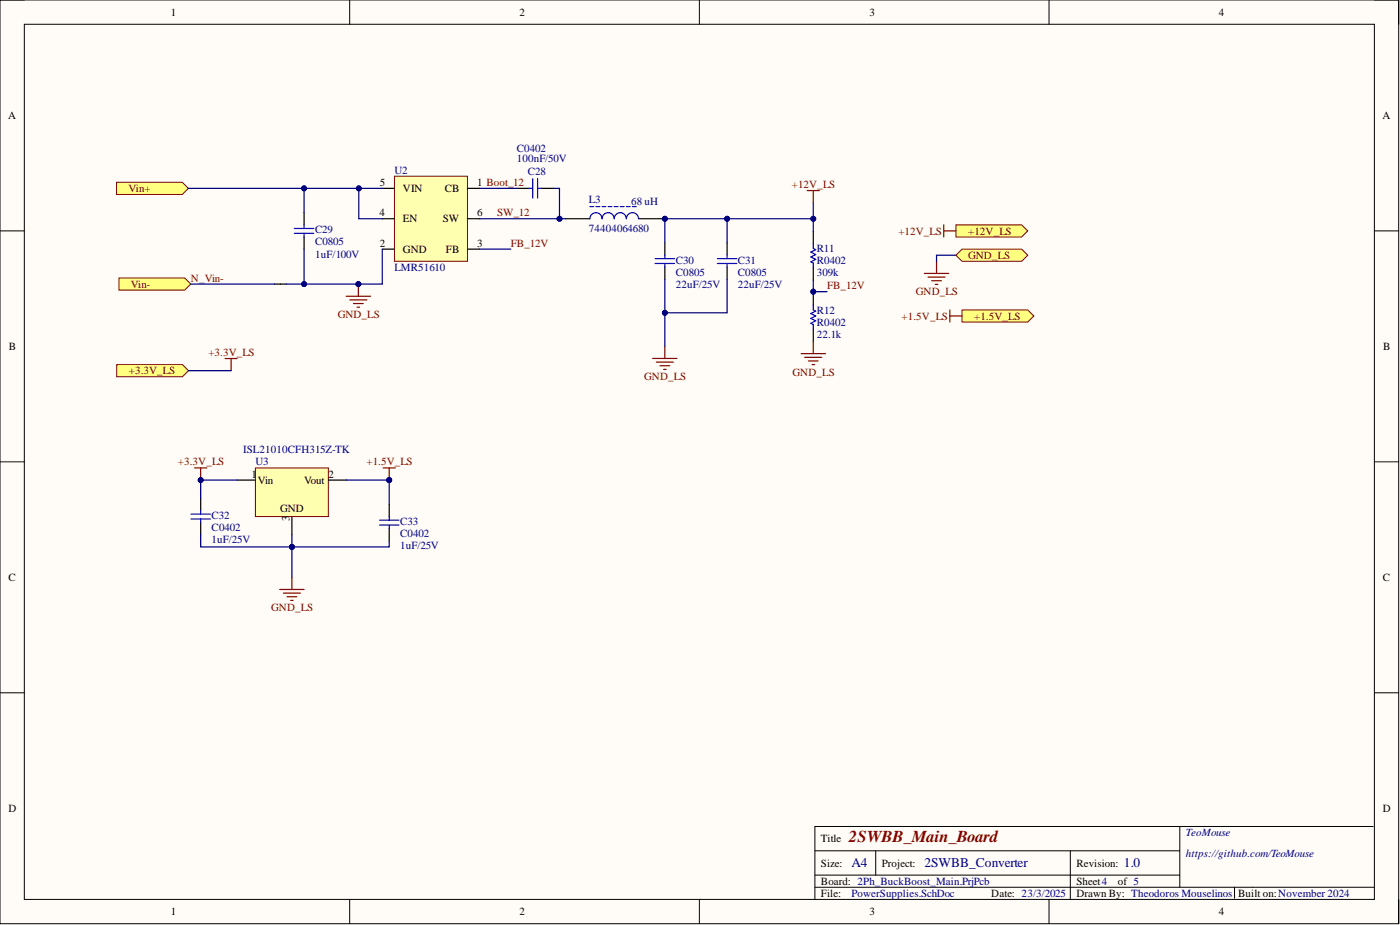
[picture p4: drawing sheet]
<svg xmlns="http://www.w3.org/2000/svg" width="292mm" height="193mm" viewBox="0 0 292 193" stroke-linecap="round" stroke-linejoin="round" font-family="sans-serif">
<defs><g id="words">
<text font-size="3.5" fill="#800000" x="177.1" y="175.7">2SWBB_Main_Board</text>
<g font-size="2.8" fill="#000080">
<text x="177.6" y="181">A4</text>
<text x="192.9" y="181">2SWBB_Converter</text>
<text x="234.5" y="181">1.0</text>
</g>
<g font-size="2.3">
<text x="35.6" y="3.3">1</text>
<text x="108.4" y="3.3">2</text>
<text x="181.4" y="3.3">3</text>
<text x="254.3" y="3.3">4</text>
<text x="1.7" y="24.8">A</text>
<text x="288.4" y="24.8">A</text>
<text x="79.3" y="38.8">5</text>
<text x="84.1" y="40.1">VIN</text>
<text x="92.8" y="40.1">CB</text>
<text x="99.6" y="38.8">1 Boot_12</text>
<text x="79.2" y="45.1">4</text>
<text x="84.1" y="46.4">EN</text>
<text x="92.4" y="46.4">SW</text>
<text x="99.6" y="45.1">6</text>
<text x="79.3" y="51.5">2</text>
<text x="84.1" y="52.7">GND</text>
<text x="93" y="52.7">FB</text>
<text x="99.6" y="51.5">3</text>
<text x="1.9" y="73">B</text>
<text x="288.6" y="73">B</text>
<text x="52.4" y="99.6">1</text>
<text x="53.8" y="100.9">Vin</text>
<text x="63.4" y="100.9">Vout</text>
<text x="68.5" y="99.6">2</text>
<text x="58.5" y="106.7">GND</text>
<text x="60.4" y="108.7" transform="rotate(-90 60.4 108.7)">3</text>
<text x="1.8" y="121.2">C</text>
<text x="288.5" y="121.2">C</text>
<text x="1.8" y="169.4">D</text>
<text x="288.5" y="169.4">D</text>
<text x="171.3" y="175.7">Title</text>
<text x="171.3" y="180.8">Size:</text>
<text x="171.3" y="184.6">Board: 2Ph_BuckBoost_Main.PrjPcb</text>
<text x="184" y="180.8">Project:</text>
<text x="224.6" y="180.8">Revision:</text>
<text x="224.6" y="184.6">Sheet4</text>
<text x="233.2" y="184.6">of 5</text>
<text x="35.6" y="190.9">1</text>
<text x="108.4" y="190.9">2</text>
<text x="171.3" y="187.1">File:</text>
<text x="181.4" y="190.9">3</text>
<text x="206.8" y="187.1">Date: 23/3/2025</text>
<text x="224.6" y="187.1">Drawn By: Theodoros Mouselinos</text>
<text x="254.3" y="190.9">4</text>
<text x="258.3" y="187.1">Built on:November 2024</text>
</g>
<g font-size="2.3" fill="#000080">
<text x="107.9" y="33.8">100nF/50V</text>
<text x="107.9" y="31.8">C0402</text>
<text x="82.3" y="36.3">U2</text>
<text x="110.1" y="36.5">C28</text>
<text x="122.8" y="42.3">L3</text>
<text x="131.7" y="42.8">68 uH</text>
<text x="65.7" y="53.7">1uF/100V</text>
<text x="65.7" y="48.7">C29</text>
<text x="65.7" y="51.2">C0805</text>
<text x="122.8" y="48.4">74404064680</text>
<text x="170.4" y="52.6">R11</text>
<text x="82.3" y="56.5">LMR51610</text>
<text x="141" y="55">C30</text>
<text x="141" y="57.6">C0805</text>
<text x="154" y="55">C31</text>
<text x="154" y="57.6">C0805</text>
<text x="170.4" y="57.6">309k</text>
<text x="170.4" y="55.1">R0402</text>
<text x="141" y="60.1">22uF/25V</text>
<text x="154" y="60.1">22uF/25V</text>
<text x="170.4" y="65.4">R12</text>
<text x="170.4" y="70.5">22.1k</text>
<text x="170.4" y="67.9">R0402</text>
<text x="50.8" y="94.6">ISL21010CFH315Z-TK</text>
<text x="53.3" y="97.1">U3</text>
<text x="44.2" y="113.3">1uF/25V</text>
<text x="44.2" y="108.3">C32</text>
<text x="44.2" y="110.8">C0402</text>
<text x="83.5" y="109.5">C33</text>
<text x="83.5" y="112.1">C0402</text>
<text x="83.5" y="114.6">1uF/25V</text>
<text x="247.4" y="174.4">TeoMouse</text>
<text x="247.4" y="178.8">https://github.com/TeoMouse</text>
<text x="177.6" y="187.1">PowerSupplies.SchDoc</text>
</g>
<g font-size="2.3" fill="#800000">
<text x="26.8" y="40.1">Vin+</text>
<text x="165.2" y="39.3">+12V_LS</text>
<text x="103.7" y="45.1">SW_12</text>
<text x="106.6" y="51.5">FB_12V</text>
<text x="187.4" y="48.9">+12V_LS</text>
<text x="202" y="48.9">+12V_LS</text>
<text x="39.8" y="58.7">N_Vin-</text>
<text x="202" y="54">GND_LS</text>
<text x="27.3" y="60">Vin-</text>
<text x="172.6" y="60.3">FB_12V</text>
<text x="191.1" y="61.6">GND_LS</text>
<text x="70.5" y="66.3">GND_LS</text>
<text x="188.1" y="66.7">+1.5V_LS</text>
<text x="203.3" y="66.7">+1.5V_LS</text>
<text x="43.5" y="74.3">+3.3V_LS</text>
<text x="26.9" y="78.1">+3.3V_LS</text>
<text x="134.4" y="79.4">GND_LS</text>
<text x="165.4" y="78.3">GND_LS</text>
<text x="37.1" y="97.1">+3.3V_LS</text>
<text x="76.5" y="97.1">+1.5V_LS</text>
<text x="56.6" y="127.5">GND_LS</text>
</g>
</g></defs>
<path d="M0 0h291.8v192.7h-291.8z" fill-rule="evenodd" fill="#fffcf8"/>
<path d="M0 0h291.8v192.7h-291.8z" fill="none" stroke="#000" stroke-width=".21"/>
<path d="M5.1 5.1h281.7v182.5h-281.7z" fill-rule="evenodd" fill="#fffcf8"/>
<g fill="none" stroke="#000" stroke-width=".21">
<path d="M0 0h5.1M73 0v5.1M145.9 0v5.1M218.9 0v5.1M286.8 0h5v5.1M5.1 5.1h281.7v182.5h-281.7zM0 48.2h5.1M286.8 48.2h5M0 96.3h5.1M286.8 96.3h5M0 144.5h5.1M286.8 144.5h5"/>
<path d="M73 187.6v5.1M145.9 187.6v5.1M218.9 187.6v5.1M291.8 187.6v5.1"/>
</g>
<path d="M82.3 36.8h15.2v17.7h-15.2z" fill-rule="evenodd" fill="#ffffb0"/>
<path d="M82.3 36.8h15.2v17.7h-15.2z" fill="none" stroke="#800000" stroke-width=".21"/>
<path d="M79.8 39.3h2.5M97.5 39.3h2.6M79.8 52h2.5M79.8 45.6h2.5M97.5 52h2.6M97.5 45.6h2.6" fill="none" stroke="#000" stroke-width=".25"/>
<path d="M74.8 59.3v2.5M72.2 61.8h5.1M73 62.6h3.5M73.8 63.3h2M74.5 64.1h.5" fill="none" stroke="#800000" stroke-width=".25"/>
<circle cx="74.8" cy="59.3" r=".51" fill="#000080"/>
<circle cx="74.8" cy="59.3" r=".51" fill="none" stroke="#000080" stroke-width=".21"/>
<path d="M107.9 39.3h2.5M112.9 39.3h2.6M118 45.6h5.1M133.2 45.6h5.1M138.7 50.7v2.5M138.7 55.7v2.6M151.7 50.7v2.5M151.7 55.7v2.6M169.7 48.3v2.5M169.7 55.9v2.5M169.7 61.1v2.5M169.7 68.7v2.5" fill="none" stroke="#000" stroke-width=".25"/>
<g fill="none" stroke="#00f" stroke-width=".25">
<path d="M110.4 39.3h.7M111.1 37.3v4M112.2 37.3v4M112.2 39.3h.7M123.1 45.6a1.27 1.27 0 0 1 1.2-1.2 1.27 1.27 0 0 1 1.3 1.2 1.27 1.27 0 0 1 1.3-1.2 1.27 1.27 0 0 1 1.3 1.2 1.27 1.27 0 0 1 1.2-1.2 1.27 1.27 0 0 1 1.3 1.2 1.27 1.27 0 0 1 1.3-1.2 1.27 1.27 0 0 1 1.2 1.2M123.1 43.1h.8M124.3 43.1h.8M125.6 43.1h.8M126.9 43.1h.8M128.2 43.1h.7M129.4 43.1h.8M130.7 43.1h.8"/>
<path d="M132 43.1h.8M136.7 54h4M136.7 55h4M138.7 53.2v.8M138.7 55v.7M149.7 54h4M149.7 55h4M151.7 53.2v.8M151.7 55v.7M169.7 50.8v1l.5 .3-1 .5 1 .5-1 .5 1 .5-1 .5 .5 .3v1M169.7 63.6v1.1l.5 .2-1 .5 1 .5-1 .5 1 .5-1 .5 .5 .3v1"/>
</g>
<path d="M136.2 74.8h5.1M136.9 75.5h3.6M137.7 76.3h2M138.5 77.1h.5M138.7 72.2v2.6M167.1 73.8h5.1M167.9 74.5h3.6M168.7 75.3h2M169.4 76.1h.5M169.7 71.2v2.6" fill="none" stroke="#800000" stroke-width=".25"/>
<path d="M24.8 58h13.7l1.3 1.3-1.3 1.2h-13.7z" fill-rule="evenodd" fill="#ffff80"/>
<path d="M24.8 58h13.7l1.3 1.3-1.3 1.2h-13.7z" fill="none" stroke="#800000" stroke-width=".21"/>
<path d="M24.3 38h13.7l1.3 1.3-1.3 1.3h-13.7z" fill-rule="evenodd" fill="#ffff80"/>
<path d="M24.3 38h13.7l1.3 1.3-1.3 1.3h-13.7z" fill="none" stroke="#800000" stroke-width=".21"/>
<path d="M57.3 59.3h2.5M63.4 44.4v2.5M63.4 49.4v2.6" fill="none" stroke="#000" stroke-width=".25"/>
<path d="M168.4 39.8h2.6M169.7 39.8v2.5" fill="none" stroke="#800000" stroke-width=".25"/>
<path d="M61.4 47.7h4.1M61.4 48.7h4.1M63.4 46.9v.8M63.4 48.7v.7" fill="none" stroke="#00f" stroke-width=".25"/>
<path d="M100.1 39.3h7.8M115.5 39.3h1.2v6.3h-16.6" fill="none" stroke="#000080" stroke-width=".25"/>
<circle cx="116.7" cy="45.6" r=".51" fill="#000080"/>
<circle cx="116.7" cy="45.6" r=".51" fill="none" stroke="#000080" stroke-width=".21"/>
<path d="M100.1 52h6.5M151.7 58.3v7h-13" fill="none" stroke="#000080" stroke-width=".25"/>
<circle cx="138.7" cy="65.3" r=".51" fill="#000080"/>
<circle cx="138.7" cy="65.3" r=".51" fill="none" stroke="#000080" stroke-width=".21"/>
<path d="M116.7 45.6h1.3" fill="none" stroke="#000080" stroke-width=".25"/>
<circle cx="116.7" cy="45.6" r=".51" fill="#000080"/>
<circle cx="116.7" cy="45.6" r=".51" fill="none" stroke="#000080" stroke-width=".21"/>
<path d="M39.8 59.3h17.5M138.7 58.3v13.9" fill="none" stroke="#000080" stroke-width=".25"/>
<circle cx="138.7" cy="65.3" r=".51" fill="#000080"/>
<circle cx="138.7" cy="65.3" r=".51" fill="none" stroke="#000080" stroke-width=".21"/>
<path d="M138.7 45.6v5.1" fill="none" stroke="#000080" stroke-width=".25"/>
<circle cx="138.7" cy="45.6" r=".51" fill="#000080"/>
<circle cx="138.7" cy="45.6" r=".51" fill="none" stroke="#000080" stroke-width=".21"/>
<path d="M39.3 39.3h40.5" fill="none" stroke="#000080" stroke-width=".25"/>
<circle cx="63.4" cy="39.3" r=".51" fill="#000080"/>
<circle cx="63.4" cy="39.3" r=".51" fill="none" stroke="#000080" stroke-width=".21"/>
<circle cx="74.9" cy="39.3" r=".51" fill="#000080"/>
<circle cx="74.9" cy="39.3" r=".51" fill="none" stroke="#000080" stroke-width=".21"/>
<path d="M74.9 39.3v6.3h4.9" fill="none" stroke="#000080" stroke-width=".25"/>
<circle cx="74.9" cy="39.3" r=".51" fill="#000080"/>
<circle cx="74.9" cy="39.3" r=".51" fill="none" stroke="#000080" stroke-width=".21"/>
<path d="M63.4 39.3v5.1" fill="none" stroke="#000080" stroke-width=".25"/>
<circle cx="63.4" cy="39.3" r=".51" fill="#000080"/>
<circle cx="63.4" cy="39.3" r=".51" fill="none" stroke="#000080" stroke-width=".21"/>
<path d="M79.8 52v7.3h-16.4" fill="none" stroke="#000080" stroke-width=".25"/>
<circle cx="74.8" cy="59.3" r=".51" fill="#000080"/>
<circle cx="74.8" cy="59.3" r=".51" fill="none" stroke="#000080" stroke-width=".21"/>
<circle cx="63.4" cy="59.3" r=".51" fill="#000080"/>
<circle cx="63.4" cy="59.3" r=".51" fill="none" stroke="#000080" stroke-width=".21"/>
<path d="M63.4 52v7.3h-3.6" fill="none" stroke="#000080" stroke-width=".25"/>
<circle cx="63.4" cy="59.3" r=".51" fill="#000080"/>
<circle cx="63.4" cy="59.3" r=".51" fill="none" stroke="#000080" stroke-width=".21"/>
<path d="M151.7 45.6v5.1" fill="none" stroke="#000080" stroke-width=".25"/>
<circle cx="151.7" cy="45.6" r=".51" fill="#000080"/>
<circle cx="151.7" cy="45.6" r=".51" fill="none" stroke="#000080" stroke-width=".21"/>
<path d="M169.7 42.3v3.3" fill="none" stroke="#000080" stroke-width=".25"/>
<circle cx="169.7" cy="45.6" r=".51" fill="#000080"/>
<circle cx="169.7" cy="45.6" r=".51" fill="none" stroke="#000080" stroke-width=".21"/>
<path d="M199.4 53.2l1.3-1.2h12.5l1.2 1.2-1.2 1.3h-12.5z" fill-rule="evenodd" fill="#ffff80"/>
<path d="M199.4 53.2l1.3-1.2h12.5l1.2 1.2-1.2 1.3h-12.5z" fill="none" stroke="#800000" stroke-width=".21"/>
<path d="M199.4 46.9h13.8l1.2 1.3-1.2 1.2h-13.8z" fill-rule="evenodd" fill="#ffff80"/>
<path d="M199.4 46.9h13.8l1.2 1.3-1.2 1.2h-13.8z" fill="none" stroke="#800000" stroke-width=".21"/>
<path d="M138.3 45.6h31.4v2.7" fill="none" stroke="#000080" stroke-width=".25"/>
<circle cx="138.7" cy="45.6" r=".51" fill="#000080"/>
<circle cx="138.7" cy="45.6" r=".51" fill="none" stroke="#000080" stroke-width=".21"/>
<circle cx="151.7" cy="45.6" r=".51" fill="#000080"/>
<circle cx="151.7" cy="45.6" r=".51" fill="none" stroke="#000080" stroke-width=".21"/>
<circle cx="169.7" cy="45.6" r=".51" fill="#000080"/>
<circle cx="169.7" cy="45.6" r=".51" fill="none" stroke="#000080" stroke-width=".21"/>
<path d="M192.9 57h5M193.6 57.8h3.6M194.4 58.6h2M195.1 59.3h.6M195.4 54.5v2.5M196.9 46.9v2.5M196.9 48.2h2.5" fill="none" stroke="#800000" stroke-width=".25"/>
<path d="M199.4 53.2h-4v1.3" fill="none" stroke="#000080" stroke-width=".25"/>
<path d="M24.4 76.1h13.7l1.2 1.2-1.2 1.3h-13.7z" fill-rule="evenodd" fill="#ffff80"/>
<path d="M24.4 76.1h13.7l1.2 1.2-1.2 1.3h-13.7z" fill="none" stroke="#800000" stroke-width=".21"/>
<path d="M46.9 74.8h2.6M48.2 74.8v2.5" fill="none" stroke="#800000" stroke-width=".25"/>
<path d="M39.3 77.3h8.9" fill="none" stroke="#000080" stroke-width=".25"/>
<path d="M53.3 97.6h15.2v10.2h-15.2z" fill-rule="evenodd" fill="#ffffb0"/>
<path d="M53.3 97.6h15.2v10.2h-15.2z" fill="none" stroke="#800000" stroke-width=".21"/>
<path d="M49.5 100.2h3.8M60.9 107.8v3.8M68.5 100.2h3.8" fill="none" stroke="#000" stroke-width=".25"/>
<path d="M40.6 97.6h2.5M41.9 97.6v2.6" fill="none" stroke="#800000" stroke-width=".25"/>
<circle cx="41.9" cy="100.2" r=".51" fill="#000080"/>
<circle cx="41.9" cy="100.2" r=".51" fill="none" stroke="#000080" stroke-width=".21"/>
<path d="M79.9 97.6h2.6M81.2 97.6v2.6" fill="none" stroke="#800000" stroke-width=".25"/>
<circle cx="81.2" cy="100.2" r=".51" fill="#000080"/>
<circle cx="81.2" cy="100.2" r=".51" fill="none" stroke="#000080" stroke-width=".21"/>
<path d="M72.3 100.2h8.9" fill="none" stroke="#000080" stroke-width=".25"/>
<circle cx="81.2" cy="100.2" r=".51" fill="#000080"/>
<circle cx="81.2" cy="100.2" r=".51" fill="none" stroke="#000080" stroke-width=".21"/>
<path d="M58.4 123h5M59.1 123.7h3.6M59.9 124.5h2M60.6 125.3h.6M60.9 120.4v2.6" fill="none" stroke="#800000" stroke-width=".25"/>
<path d="M41.9 104v2.5M41.9 109v2.6M81.2 105.2v2.6M81.2 110.3v2.5" fill="none" stroke="#000" stroke-width=".25"/>
<path d="M39.8 107.3h4.1M39.8 108.3h4.1M41.9 106.5v.8M41.9 108.3v.7M79.2 108.5h4M79.2 109.5h4M81.2 107.8v.7M81.2 109.5v.8" fill="none" stroke="#00f" stroke-width=".25"/>
<path d="M81.2 100.2v5" fill="none" stroke="#000080" stroke-width=".25"/>
<circle cx="81.2" cy="100.2" r=".51" fill="#000080"/>
<circle cx="81.2" cy="100.2" r=".51" fill="none" stroke="#000080" stroke-width=".21"/>
<path d="M81.2 112.8v1.3h-20.3" fill="none" stroke="#000080" stroke-width=".25"/>
<circle cx="60.9" cy="114.1" r=".51" fill="#000080"/>
<circle cx="60.9" cy="114.1" r=".51" fill="none" stroke="#000080" stroke-width=".21"/>
<path d="M41.9 111.6v2.5h19" fill="none" stroke="#000080" stroke-width=".25"/>
<circle cx="60.9" cy="114.1" r=".51" fill="#000080"/>
<circle cx="60.9" cy="114.1" r=".51" fill="none" stroke="#000080" stroke-width=".21"/>
<path d="M49.5 100.2h-7.6v3.8" fill="none" stroke="#000080" stroke-width=".25"/>
<circle cx="41.9" cy="100.2" r=".51" fill="#000080"/>
<circle cx="41.9" cy="100.2" r=".51" fill="none" stroke="#000080" stroke-width=".21"/>
<path d="M60.9 111.6v8.8" fill="none" stroke="#000080" stroke-width=".25"/>
<circle cx="60.9" cy="114.1" r=".51" fill="#000080"/>
<circle cx="60.9" cy="114.1" r=".51" fill="none" stroke="#000080" stroke-width=".21"/>
<path d="M200.7 64.7h13.7l1.3 1.2-1.3 1.3h-13.7z" fill-rule="evenodd" fill="#ffff80"/>
<path d="M200.7 64.7h13.7l1.3 1.2-1.3 1.3h-13.7z" fill="none" stroke="#800000" stroke-width=".21"/>
<path d="M198.2 64.7v2.5M198.2 65.9h2.5" fill="none" stroke="#800000" stroke-width=".25"/>
<path d="M170 177.5h76.2M182.7 177.5v5.1M223.3 177.5v10.1M246.2 172.4v12.7M286.5 172.4h-116.5v15.2M170 185.1h116.8M170 182.6h76.2M257.6 185.1v2.3" fill="none" stroke="#000" stroke-width=".21"/>
<path d="M172.6 60.8h-2.9v.3" fill="none" stroke="#000080" stroke-width=".25"/>
<circle cx="169.7" cy="60.8" r=".51" fill="#000080"/>
<circle cx="169.7" cy="60.8" r=".51" fill="none" stroke="#000080" stroke-width=".21"/>
<path d="M169.7 58.4v2.4" fill="none" stroke="#000080" stroke-width=".25"/>
<circle cx="169.7" cy="60.8" r=".51" fill="#000080"/>
<circle cx="169.7" cy="60.8" r=".51" fill="none" stroke="#000080" stroke-width=".21"/>
<use href="#words"/>
</svg>
